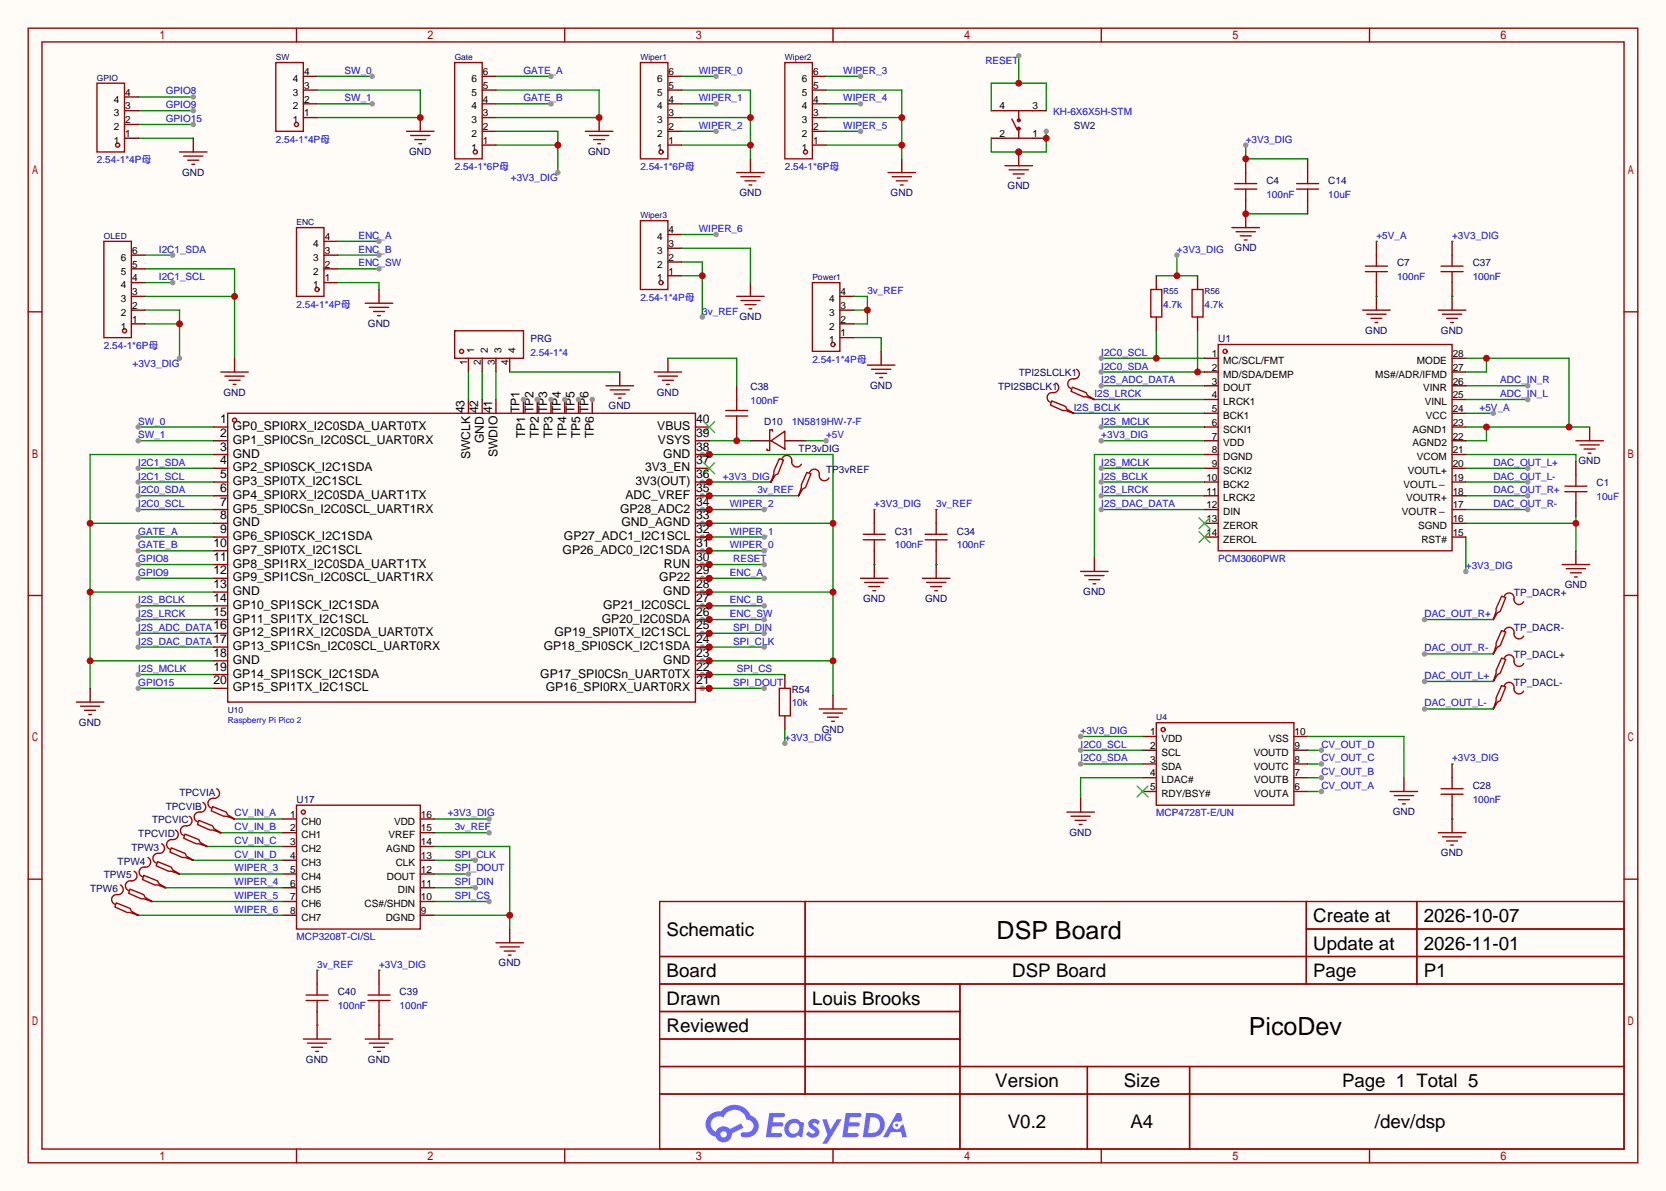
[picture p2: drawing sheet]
<svg xmlns="http://www.w3.org/2000/svg" width="308mm" height="220mm" viewBox="0 0 308 220" stroke-linecap="round" stroke-linejoin="round" font-family="sans-serif">
<defs><g id="words">
<g font-size="4.6">
<text x="184" y="173.4">DSP Board</text>
<text x="230.6" y="191.2">PicoDev</text>
</g>
<g font-size="3.5">
<text x="123.1" y="172.8">Schematic</text>
<text x="242.5" y="170.3">Create at</text>
<text x="262.9" y="170.3">2026-10-07</text>
<text x="242.5" y="175.4">Update at</text>
<text x="262.9" y="175.4">2026-11-01</text>
<text x="123.1" y="180.5">Board</text>
<text x="123.1" y="185.5">Drawn</text>
<text x="149.9" y="185.5">Louis Brooks</text>
<text x="186.9" y="180.5">DSP Board</text>
<text x="262.9" y="180.5">P1</text>
<text x="123.1" y="190.6">Reviewed</text>
<text x="183.8" y="200.8">Version</text>
<text x="207.5" y="200.8">Size</text>
<text x="186.1" y="208.4">V0.2</text>
<text x="208.7" y="208.4">A4</text>
<text x="253.8" y="208.4">/dev/dsp</text>
</g>
<g font-size="3.4">
<text x="242.5" y="180.4">Page</text>
<text x="247.8" y="200.8">Page 1 Total 5</text>
</g>
<g font-size="2.2">
<text x="85.8" y="76.3" transform="rotate(-90 85.8 76.3)">43</text>
<text x="88.3" y="76.3" transform="rotate(-90 88.3 76.3)">42</text>
<text x="90.9" y="76.3" transform="rotate(-90 90.9 76.3)">41</text>
<text x="95.9" y="76.3" transform="rotate(-90 95.9 76.3)">TP1</text>
<text x="98.5" y="76.3" transform="rotate(-90 98.5 76.3)">TP2</text>
<text x="101" y="76.3" transform="rotate(-90 101 76.3)">TP3</text>
<text x="103.6" y="76.3" transform="rotate(-90 103.6 76.3)">TP4</text>
<text x="106.1" y="76.3" transform="rotate(-90 106.1 76.3)">TP5</text>
<text x="108.6" y="76.3" transform="rotate(-90 108.6 76.3)">TP6</text>
<text x="40.7" y="83.2">3</text>
<text x="40.7" y="80.7">2</text>
<text x="40.7" y="78.2">1</text>
<text x="43" y="82">GP1_SPI0CSn_I2C0SCL_UART0RX</text>
<text x="43" y="79.4">GP0_SPI0RX_I2C0SDA_UART0TX</text>
<text x="89.3" y="81.8" transform="rotate(-90 89.3 81.8)">GND</text>
<text x="96.9" y="81" transform="rotate(-90 96.9 81)">TP1</text>
<text x="99.5" y="81" transform="rotate(-90 99.5 81)">TP2</text>
<text x="102" y="81" transform="rotate(-90 102 81)">TP3</text>
<text x="104.6" y="81" transform="rotate(-90 104.6 81)">TP4</text>
<text x="107.1" y="81" transform="rotate(-90 107.1 81)">TP5</text>
<text x="109.6" y="81" transform="rotate(-90 109.6 81)">TP6</text>
<text x="121.3" y="79.4">VBUS</text>
<text x="121.5" y="82">VSYS</text>
<text x="128.5" y="78.2">40</text>
<text x="128.5" y="80.7">39</text>
<text x="128.5" y="83.2">38</text>
<text x="40.7" y="88.3">5</text>
<text x="40.7" y="85.8">4</text>
<text x="43" y="89.6">GP3_SPI0TX_I2C1SCL</text>
<text x="43" y="87">GP2_SPI0SCK_I2C1SDA</text>
<text x="43" y="84.5">GND</text>
<text x="86.8" y="84.8" transform="rotate(-90 86.8 84.8)">SWCLK</text>
<text x="91.9" y="84.4" transform="rotate(-90 91.9 84.4)">SWDIO</text>
<text x="117.3" y="89.6">3V3(OUT)</text>
<text x="119.1" y="87">3V3_EN</text>
<text x="122.5" y="84.5">GND</text>
<text x="128.5" y="85.8">37</text>
<text x="128.5" y="88.3">36</text>
<text x="40.7" y="95.9">8</text>
<text x="40.7" y="93.4">7</text>
<text x="40.7" y="90.9">6</text>
<text x="43" y="94.7">GP5_SPI0CSn_I2C0SCL_UART1RX</text>
<text x="43" y="92.1">GP4_SPI0RX_I2C0SDA_UART1TX</text>
<text x="114.5" y="94.7">GP28_ADC2</text>
<text x="115.5" y="92.1">ADC_VREF</text>
<text x="128.5" y="90.9">35</text>
<text x="128.5" y="93.4">34</text>
<text x="128.5" y="95.9">33</text>
<text x="39.4" y="101">10</text>
<text x="40.7" y="98.5">9</text>
<text x="43" y="99.7">GP6_SPI0SCK_I2C1SDA</text>
<text x="43" y="97.2">GND</text>
<text x="104.1" y="99.7">GP27_ADC1_I2C1SCL</text>
<text x="114.7" y="97.2">GND_AGND</text>
<text x="128.5" y="98.5">32</text>
<text x="128.5" y="101">31</text>
<text x="39.4" y="106.1">12</text>
<text x="39.4" y="103.6">11</text>
<text x="43" y="107.4">GP9_SPI1CSn_I2C0SCL_UART1RX</text>
<text x="43" y="104.8">GP8_SPI1RX_I2C0SDA_UART1TX</text>
<text x="43" y="102.3">GP7_SPI0TX_I2C1SCL</text>
<text x="103.9" y="102.3">GP26_ADC0_I2C1SDA</text>
<text x="121.7" y="107.4">GP22</text>
<text x="122.6" y="104.8">RUN</text>
<text x="128.5" y="103.6">30</text>
<text x="128.5" y="106.1">29</text>
<text x="39.4" y="113.7">15</text>
<text x="39.4" y="111.2">14</text>
<text x="39.4" y="108.6">13</text>
<text x="43" y="112.4">GP10_SPI1SCK_I2C1SDA</text>
<text x="43" y="109.9">GND</text>
<text x="111.4" y="112.4">GP21_I2C0SCL</text>
<text x="122.5" y="109.9">GND</text>
<text x="128.5" y="108.6">28</text>
<text x="128.5" y="111.2">27</text>
<text x="128.5" y="113.7">26</text>
<text x="39.4" y="118.8">17</text>
<text x="39.4" y="116.3">16</text>
<text x="43" y="117.5">GP12_SPI1RX_I2C0SDA_UART0TX</text>
<text x="43" y="115">GP11_SPI1TX_I2C1SCL</text>
<text x="102.4" y="117.5">GP19_SPI0TX_I2C1SCL</text>
<text x="111.1" y="115">GP20_I2C0SDA</text>
<text x="128.5" y="116.3">25</text>
<text x="128.5" y="118.8">24</text>
<text x="39.4" y="123.9">19</text>
<text x="39.4" y="121.3">18</text>
<text x="43" y="125.1">GP14_SPI1SCK_I2C1SDA</text>
<text x="43" y="122.6">GND</text>
<text x="43" y="120.1">GP13_SPI1CSn_I2C0SCL_UART0RX</text>
<text x="99.8" y="125.1">GP17_SPI0CSn_UART0TX</text>
<text x="100.4" y="120.1">GP18_SPI0SCK_I2C1SDA</text>
<text x="122.5" y="122.6">GND</text>
<text x="128.5" y="121.3">23</text>
<text x="128.5" y="123.9">22</text>
<text x="39.4" y="126.4">20</text>
<text x="43" y="127.7">GP15_SPI1TX_I2C1SCL</text>
<text x="100.8" y="127.7">GP16_SPI0RX_UART0RX</text>
<text x="128.5" y="126.4">21</text>
</g>
<g font-size="1.8" fill="#00f">
<text x="181.9" y="11.9">RESET</text>
<text x="30.6" y="17.4">GPIO8</text>
<text x="63.6" y="13.6">SW_0</text>
<text x="96.6" y="13.6">GATE_A</text>
<text x="129" y="13.6">WIPER_0</text>
<text x="155.7" y="13.6">WIPER_3</text>
<text x="30.6" y="20">GPIO9</text>
<text x="30.6" y="22.5">GPIO15</text>
<text x="63.6" y="18.7">SW_1</text>
<text x="96.6" y="18.7">GATE_B</text>
<text x="129" y="18.7">WIPER_1</text>
<text x="129" y="23.8">WIPER_2</text>
<text x="155.7" y="18.7">WIPER_4</text>
<text x="155.7" y="23.8">WIPER_5</text>
<text x="194.4" y="21.3">KH-6X6X5H-STM</text>
<text x="50.9" y="26.3">2.54-1*4P母</text>
<text x="230" y="26.3">+3V3_DIG</text>
<text x="17.9" y="30.1">2.54-1*4P母</text>
<text x="83.9" y="31.4">2.54-1*6P母</text>
<text x="94.3" y="33.4">+3V3_DIG</text>
<text x="118.2" y="31.4">2.54-1*6P母</text>
<text x="144.9" y="31.4">2.54-1*6P母</text>
<text x="233.8" y="36.5">100nF</text>
<text x="245.2" y="36.5">10uF</text>
<text x="29.3" y="46.7">I2C1_SDA</text>
<text x="66.2" y="44.1">ENC_A</text>
<text x="66.2" y="46.7">ENC_B</text>
<text x="129" y="42.8">WIPER_6</text>
<text x="217.3" y="46.7">+3V3_DIG</text>
<text x="254.1" y="44.1">+5V_A</text>
<text x="268.1" y="44.1">+3V3_DIG</text>
<text x="29.3" y="51.7">I2C1_SCL</text>
<text x="66.2" y="49.2">ENC_SW</text>
<text x="257.9" y="51.7">100nF</text>
<text x="271.9" y="51.7">100nF</text>
<text x="54.7" y="56.8">2.54-1*4P母</text>
<text x="118.2" y="55.5">2.54-1*4P母</text>
<text x="129.7" y="58.1">3v_REF</text>
<text x="160.1" y="54.3">3v_REF</text>
<text x="214.8" y="56.8">4.7k</text>
<text x="222.4" y="56.8">4.7k</text>
<text x="19.2" y="64.4">2.54-1*6P母</text>
<text x="97.9" y="65.7">2.54-1*4</text>
<text x="203.3" y="65.7">I2C0_SCL</text>
<text x="24.5" y="67.7">+3V3_DIG</text>
<text x="150" y="67">2.54-1*4P母</text>
<text x="203.3" y="70.8">I2S_ADC_DATA</text>
<text x="203.3" y="68.2">I2C0_SDA</text>
<text x="277" y="70.8">ADC_IN_R</text>
<text x="138.6" y="74.6">100nF</text>
<text x="198.2" y="75.9">I2S_BCLK</text>
<text x="202.1" y="73.3">I2S_LRCK</text>
<text x="273.2" y="75.9">+5V_A</text>
<text x="277" y="73.3">ADC_IN_L</text>
<text x="25.5" y="78.4">SW_0</text>
<text x="25.5" y="80.9">SW_1</text>
<text x="146.2" y="78.4">1N5819HW-7-F</text>
<text x="152.5" y="80.9">+5V</text>
<text x="203.3" y="78.4">I2S_MCLK</text>
<text x="203.3" y="80.9">+3V3_DIG</text>
<text x="25.5" y="86">I2C1_SDA</text>
<text x="25.5" y="88.6">I2C1_SCL</text>
<text x="133.5" y="88.6">+3V3_DIG</text>
<text x="203.3" y="86">I2S_MCLK</text>
<text x="203.3" y="88.6">I2S_BCLK</text>
<text x="275.7" y="86">DAC_OUT_L+</text>
<text x="275.7" y="88.6">DAC_OUT_L-</text>
<text x="25.5" y="91.1">I2C0_SDA</text>
<text x="25.5" y="93.6">I2C0_SCL</text>
<text x="134.7" y="93.6">WIPER_2</text>
<text x="139.8" y="91.1">3v_REF</text>
<text x="161.4" y="93.6">+3V3_DIG</text>
<text x="172.8" y="93.6">3v_REF</text>
<text x="203.3" y="91.1">I2S_LRCK</text>
<text x="203.3" y="93.6">I2S_DAC_DATA</text>
<text x="275.7" y="91.1">DAC_OUT_R+</text>
<text x="275.7" y="93.6">DAC_OUT_R-</text>
<text x="294.8" y="92.4">10uF</text>
<text x="25.5" y="98.7">GATE_A</text>
<text x="25.5" y="101.3">GATE_B</text>
<text x="134.7" y="101.3">WIPER_0</text>
<text x="134.7" y="98.7">WIPER_1</text>
<text x="165.2" y="101.3">100nF</text>
<text x="176.7" y="101.3">100nF</text>
<text x="25.5" y="103.8">GPIO8</text>
<text x="25.5" y="106.3">GPIO9</text>
<text x="134.7" y="106.3">ENC_A</text>
<text x="135.4" y="103.8">RESET</text>
<text x="224.9" y="103.8">PCM3060PWR</text>
<text x="270.6" y="105.1">+3V3_DIG</text>
<text x="25.5" y="111.4">I2S_BCLK</text>
<text x="25.5" y="114">I2S_LRCK</text>
<text x="134.7" y="111.4">ENC_B</text>
<text x="134.7" y="114">ENC_SW</text>
<text x="263" y="114">DAC_OUT_R+</text>
<text x="25.5" y="116.5">I2S_ADC_DATA</text>
<text x="25.5" y="119">I2S_DAC_DATA</text>
<text x="135.4" y="119">SPI_CLK</text>
<text x="135.4" y="116.5">SPI_DIN</text>
<text x="25.5" y="124.1">I2S_MCLK</text>
<text x="136" y="124.1">SPI_CS</text>
<text x="263" y="120.3">DAC_OUT_R-</text>
<text x="263" y="125.4">DAC_OUT_L+</text>
<text x="25.5" y="126.7">GPIO15</text>
<text x="135.4" y="126.7">SPI_DOUT</text>
<text x="146.2" y="130.5">10k</text>
<text x="263" y="130.5">DAC_OUT_L-</text>
<text x="144.9" y="136.8">+3V3_DIG</text>
<text x="199.5" y="135.6">+3V3_DIG</text>
<text x="199.5" y="140.6">I2C0_SDA</text>
<text x="199.5" y="138.1">I2C0_SCL</text>
<text x="244" y="138.1">CV_OUT_D</text>
<text x="244" y="140.6">CV_OUT_C</text>
<text x="244" y="143.2">CV_OUT_B</text>
<text x="268.1" y="140.6">+3V3_DIG</text>
<text x="244" y="145.7">CV_OUT_A</text>
<text x="271.9" y="148.3">100nF</text>
<text x="43.3" y="150.8">CV_IN_A</text>
<text x="43.3" y="153.3">CV_IN_B</text>
<text x="43.3" y="155.9">CV_IN_C</text>
<text x="82.7" y="150.8">+3V3_DIG</text>
<text x="83.9" y="153.3">3v_REF</text>
<text x="213.5" y="150.8">MCP4728T-E/UN</text>
<text x="43.3" y="158.4">CV_IN_D</text>
<text x="43.3" y="161">WIPER_3</text>
<text x="83.9" y="161">SPI_DOUT</text>
<text x="83.9" y="158.4">SPI_CLK</text>
<text x="43.3" y="166">WIPER_5</text>
<text x="43.3" y="163.5">WIPER_4</text>
<text x="83.9" y="163.5">SPI_DIN</text>
<text x="83.9" y="166">SPI_CS</text>
<text x="43.3" y="168.6">WIPER_6</text>
<text x="54.7" y="173.7">MCP3208T-CI/SL</text>
<text x="58.5" y="178.7">3v_REF</text>
<text x="70" y="178.7">+3V3_DIG</text>
<text x="62.4" y="186.4">100nF</text>
<text x="73.8" y="186.4">100nF</text>
</g>
<g font-size="1.8">
<text x="23.1" y="17.7">4</text>
<text x="54" y="17.7">3</text>
<text x="54" y="15.1">4</text>
<text x="56.1" y="16.4">3</text>
<text x="56.1" y="13.9">4</text>
<text x="87.1" y="17.7">5</text>
<text x="87.1" y="15.1">6</text>
<text x="89.2" y="16.4">5</text>
<text x="89.2" y="13.9">6</text>
<text x="121.3" y="17.7">5</text>
<text x="121.3" y="15.1">6</text>
<text x="123.4" y="16.4">5</text>
<text x="123.4" y="13.9">6</text>
<text x="148" y="17.7">5</text>
<text x="148" y="15.1">6</text>
<text x="150.1" y="16.4">5</text>
<text x="150.1" y="13.9">6</text>
<text x="21" y="21.5">3</text>
<text x="21" y="18.9">4</text>
<text x="23.1" y="22.8">2</text>
<text x="23.1" y="20.2">3</text>
<text x="54" y="22.8">1</text>
<text x="54" y="20.2">2</text>
<text x="56.1" y="21.5">1</text>
<text x="56.1" y="18.9">2</text>
<text x="87.1" y="22.8">3</text>
<text x="87.1" y="20.2">4</text>
<text x="89.2" y="21.5">3</text>
<text x="89.2" y="18.9">4</text>
<text x="121.3" y="22.8">3</text>
<text x="121.3" y="20.2">4</text>
<text x="123.4" y="21.5">3</text>
<text x="123.4" y="18.9">4</text>
<text x="148" y="22.8">3</text>
<text x="148" y="20.2">4</text>
<text x="150.1" y="21.5">3</text>
<text x="150.1" y="18.9">4</text>
<text x="184.5" y="20.2">4</text>
<text x="190.6" y="20.2">3</text>
<text x="21" y="26.6">1</text>
<text x="21" y="24">2</text>
<text x="23.1" y="25.3">1</text>
<text x="87.1" y="27.8">1</text>
<text x="87.1" y="25.3">2</text>
<text x="89.2" y="26.6">1</text>
<text x="89.2" y="24">2</text>
<text x="121.3" y="27.8">1</text>
<text x="121.3" y="25.3">2</text>
<text x="123.4" y="26.6">1</text>
<text x="123.4" y="24">2</text>
<text x="148" y="27.8">1</text>
<text x="148" y="25.3">2</text>
<text x="150.1" y="26.6">1</text>
<text x="150.1" y="24">2</text>
<text x="184.5" y="25.3">2</text>
<text x="190.6" y="25.3">1</text>
<text x="24.4" y="46.9">6</text>
<text x="57.8" y="45.6">4</text>
<text x="59.9" y="46.9">3</text>
<text x="59.9" y="44.3">4</text>
<text x="121.3" y="46.9">3</text>
<text x="121.3" y="44.3">4</text>
<text x="123.4" y="45.6">3</text>
<text x="123.4" y="43.1">4</text>
<text x="22.3" y="53.2">4</text>
<text x="22.3" y="50.7">5</text>
<text x="22.3" y="48.2">6</text>
<text x="24.4" y="52">4</text>
<text x="24.4" y="49.4">5</text>
<text x="57.8" y="53.2">1</text>
<text x="57.8" y="50.7">2</text>
<text x="57.8" y="48.2">3</text>
<text x="59.9" y="52">1</text>
<text x="59.9" y="49.4">2</text>
<text x="121.3" y="52">1</text>
<text x="121.3" y="49.4">2</text>
<text x="123.4" y="50.7">1</text>
<text x="123.4" y="48.2">2</text>
<text x="22.3" y="58.3">2</text>
<text x="22.3" y="55.8">3</text>
<text x="24.4" y="59.6">1</text>
<text x="24.4" y="57">2</text>
<text x="24.4" y="54.5">3</text>
<text x="153.1" y="58.3">3</text>
<text x="153.1" y="55.8">4</text>
<text x="155.2" y="59.6">2</text>
<text x="155.2" y="57">3</text>
<text x="155.2" y="54.5">4</text>
<text x="22.3" y="60.9">1</text>
<text x="87.5" y="65.2" transform="rotate(-90 87.5 65.2)">1</text>
<text x="90.1" y="65.2" transform="rotate(-90 90.1 65.2)">2</text>
<text x="92.6" y="65.2" transform="rotate(-90 92.6 65.2)">3</text>
<text x="95.1" y="65.2" transform="rotate(-90 95.1 65.2)">4</text>
<text x="153.1" y="63.4">1</text>
<text x="153.1" y="60.9">2</text>
<text x="155.2" y="62.1">1</text>
<text x="223.8" y="65.9">1</text>
<text x="268.2" y="65.9">28</text>
<text x="86.3" y="67.3" transform="rotate(-90 86.3 67.3)">1</text>
<text x="88.8" y="67.3" transform="rotate(-90 88.8 67.3)">2</text>
<text x="91.3" y="67.3" transform="rotate(-90 91.3 67.3)">3</text>
<text x="93.9" y="67.3" transform="rotate(-90 93.9 67.3)">4</text>
<text x="223.8" y="68.5">2</text>
<text x="223.8" y="71">3</text>
<text x="225.9" y="67.2">MC/SCL/FMT</text>
<text x="225.9" y="69.7">MD/SDA/DEMP</text>
<text x="253.9" y="69.7">MS#/ADR/IFMD</text>
<text x="261.6" y="67.2">MODE</text>
<text x="268.2" y="71">26</text>
<text x="268.2" y="68.5">27</text>
<text x="223.8" y="73.6">4</text>
<text x="223.8" y="76.1">5</text>
<text x="225.9" y="72.3">DOUT</text>
<text x="225.9" y="74.8">LRCK1</text>
<text x="225.9" y="77.4">BCK1</text>
<text x="262.7" y="72.3">VINR</text>
<text x="263.1" y="74.8">VINL</text>
<text x="263.3" y="77.4">VCC</text>
<text x="268.2" y="76.1">24</text>
<text x="268.2" y="73.6">25</text>
<text x="223.8" y="78.6">6</text>
<text x="223.8" y="81.2">7</text>
<text x="223.8" y="83.7">8</text>
<text x="225.9" y="79.9">SCKI1</text>
<text x="225.9" y="82.4">VDD</text>
<text x="260.8" y="82.4">AGND2</text>
<text x="260.8" y="79.9">AGND1</text>
<text x="268.2" y="83.7">21</text>
<text x="268.2" y="81.2">22</text>
<text x="268.2" y="78.6">23</text>
<text x="222.7" y="88.8">10</text>
<text x="223.8" y="86.3">9</text>
<text x="225.9" y="85">DGND</text>
<text x="225.9" y="87.5">SCKI2</text>
<text x="259.9" y="87.5">VOUTL+</text>
<text x="261.6" y="85">VCOM</text>
<text x="268.2" y="88.8">19</text>
<text x="268.2" y="86.3">20</text>
<text x="222.7" y="91.3">11</text>
<text x="222.7" y="93.9">12</text>
<text x="225.9" y="90.1">BCK2</text>
<text x="225.9" y="92.6">LRCK2</text>
<text x="225.9" y="95.1">DIN</text>
<text x="258.8" y="95.1">VOUTR</text>
<text x="259.2" y="90.1">VOUTL</text>
<text x="259.6" y="92.6">VOUTR+</text>
<text x="268.2" y="93.9">17</text>
<text x="268.2" y="91.3">18</text>
<text x="222.7" y="96.4">13</text>
<text x="222.7" y="99">14</text>
<text x="225.9" y="97.7">ZEROR</text>
<text x="225.9" y="100.2">ZEROL</text>
<text x="261.8" y="97.7">SGND</text>
<text x="262.4" y="100.2">RST#</text>
<text x="268.2" y="99">15</text>
<text x="268.2" y="96.4">16</text>
<text x="212.3" y="135.8">1</text>
<text x="214.4" y="137.1">VDD</text>
<text x="234.3" y="137.1">VSS</text>
<text x="239" y="135.8">10</text>
<text x="212.3" y="138.3">2</text>
<text x="212.3" y="140.9">3</text>
<text x="212.3" y="143.4">4</text>
<text x="214.4" y="139.6">SCL</text>
<text x="214.4" y="142.1">SDA</text>
<text x="231.5" y="142.1">VOUTC</text>
<text x="231.5" y="139.6">VOUTD</text>
<text x="239" y="143.4">7</text>
<text x="239" y="140.9">8</text>
<text x="239" y="138.3">9</text>
<text x="212.3" y="145.9">5</text>
<text x="214.4" y="144.7">LDAC#</text>
<text x="214.4" y="147.2">RDY/BSY#</text>
<text x="231.6" y="147.2">VOUTA</text>
<text x="231.6" y="144.7">VOUTB</text>
<text x="239" y="145.9">6</text>
<text x="53.6" y="151">1</text>
<text x="53.6" y="153.6">2</text>
<text x="55.7" y="152.3">CH0</text>
<text x="55.7" y="154.8">CH1</text>
<text x="71.7" y="154.8">VREF</text>
<text x="72.8" y="152.3">VDD</text>
<text x="77.7" y="153.6">15</text>
<text x="77.7" y="151">16</text>
<text x="53.6" y="156.1">3</text>
<text x="53.6" y="158.6">4</text>
<text x="53.6" y="161.2">5</text>
<text x="55.7" y="157.4">CH2</text>
<text x="55.7" y="159.9">CH3</text>
<text x="71.3" y="157.4">AGND</text>
<text x="73.1" y="159.9">CLK</text>
<text x="77.7" y="161.2">12</text>
<text x="77.7" y="158.6">13</text>
<text x="77.7" y="156.1">14</text>
<text x="53.6" y="163.7">6</text>
<text x="53.6" y="166.3">7</text>
<text x="55.7" y="162.5">CH4</text>
<text x="55.7" y="165">CH5</text>
<text x="55.7" y="167.5">CH6</text>
<text x="67.3" y="167.5">CS#/SHDN</text>
<text x="71.4" y="162.5">DOUT</text>
<text x="73.5" y="165">DIN</text>
<text x="77.7" y="166.3">10</text>
<text x="77.7" y="163.7">11</text>
<text x="53.6" y="168.8">8</text>
<text x="55.7" y="170.1">CH7</text>
<text x="71.2" y="170.1">DGND</text>
<text x="77.7" y="168.8">9</text>
</g>
<g font-size="1.8" fill="#000080">
<text x="198.2" y="23.8">SW2</text>
<text x="75.5" y="28.6">GND</text>
<text x="108.6" y="28.6">GND</text>
<text x="33.6" y="32.4">GND</text>
<text x="186" y="35">GND</text>
<text x="233.8" y="34">C4</text>
<text x="245.2" y="34">C14</text>
<text x="136.5" y="36.2">GND</text>
<text x="164.4" y="36.2">GND</text>
<text x="227.9" y="46.4">GND</text>
<text x="257.9" y="49.2">C7</text>
<text x="271.9" y="49.2">C37</text>
<text x="136.5" y="59.1">GND</text>
<text x="67.9" y="60.4">GND</text>
<text x="97.9" y="63.2">PRG</text>
<text x="224.9" y="63.2">U1</text>
<text x="252.1" y="61.6">GND</text>
<text x="266" y="61.6">GND</text>
<text x="160.6" y="71.8">GND</text>
<text x="188.1" y="69.5">TPI2SLCLK1</text>
<text x="41.3" y="73.1">GND</text>
<text x="112.4" y="75.6">GND</text>
<text x="121.3" y="73.1">GND</text>
<text x="138.6" y="72.1">C38</text>
<text x="184.3" y="72.1">TPI2SBCLK1</text>
<text x="141.1" y="78.4">D10</text>
<text x="147.4" y="83.5">TP3vDIG</text>
<text x="152.5" y="87.3">TP3vREF</text>
<text x="291.4" y="85.8">GND</text>
<text x="294.8" y="89.8">C1</text>
<text x="165.2" y="98.7">C31</text>
<text x="176.7" y="98.7">C34</text>
<text x="159.4" y="111.2">GND</text>
<text x="170.8" y="111.2">GND</text>
<text x="200" y="109.9">GND</text>
<text x="279.5" y="110.2">TP_DACR+</text>
<text x="288.9" y="108.6">GND</text>
<text x="279.5" y="116.5">TP_DACR-</text>
<text x="279.5" y="121.6">TP_DACL+</text>
<text x="146.2" y="127.9">R54</text>
<text x="279.5" y="126.7">TP_DACL-</text>
<text x="14.6" y="134">GND</text>
<text x="151.7" y="135.3">GND</text>
<text x="30.6" y="149.5">TPCVIB</text>
<text x="33.1" y="147">TPCVIA</text>
<text x="54.7" y="148.3">U17</text>
<text x="271.9" y="145.7">C28</text>
<text x="25.5" y="154.6">TPCVID</text>
<text x="28.1" y="152.1">TPCVIC</text>
<text x="197.5" y="154.4">GND</text>
<text x="257.2" y="150.5">GND</text>
<text x="21.7" y="159.7">TPW4</text>
<text x="24.3" y="157.1">TPW3</text>
<text x="266" y="158.2">GND</text>
<text x="16.6" y="164.8">TPW6</text>
<text x="19.2" y="162.2">TPW5</text>
<text x="92.1" y="178.5">GND</text>
<text x="62.4" y="183.8">C40</text>
<text x="73.8" y="183.8">C39</text>
<text x="56.5" y="196.3">GND</text>
<text x="67.9" y="196.3">GND</text>
</g>
<g font-size="1.6" fill="#000080">
<text x="50.9" y="11.1">SW</text>
<text x="83.9" y="11.1">Gate</text>
<text x="118.2" y="11.1">Wiper1</text>
<text x="144.9" y="11.1">Wiper2</text>
<text x="17.9" y="14.9">GPIO</text>
<text x="54.7" y="41.6">ENC</text>
<text x="118.2" y="40.3">Wiper3</text>
<text x="19.2" y="44.1">OLED</text>
<text x="150" y="51.7">Power1</text>
<text x="214.8" y="54.3">R55</text>
<text x="222.4" y="54.3">R56</text>
<text x="42" y="131.7">U10</text>
<text x="213.5" y="133">U4</text>
</g>
<text font-size="1.5" fill="#00f" x="42" y="133.4">Raspberry Pi Pico 2</text>
</g></defs>
<path d="M0 0h307.6v220h-307.6z" fill="#fffcf7"/>
<g fill="none" stroke="#a10000" stroke-width=".25">
<path d="M5.2 5.2h297.2v209.6h-297.2zM7.7 7.7h292.1v204.5h-292.1zM54.7 5.2v2.5M104.3 5.2v2.5M153.8 5.2v2.5M203.3 5.2v2.5M252.9 5.2v2.5M5.2 57.6h2.5M299.8 57.6h2.6M5.2 110h2.5M299.8 110h2.6M5.2 162.4h2.5"/>
<path d="M121.8 166.5h178v45.7h-178zM121.8 176.7h178M148.7 166.5v35.6M241.2 166.5v15.2M241.2 171.6h58.6M261.6 166.5v15.2M299.8 162.4h2.6M121.8 181.7h178M121.8 186.8h55.4M121.8 197h178M121.8 191.9h55.4M177.2 181.7v30.5"/>
<path d="M200.8 197v15.2M219.6 197v15.2M54.7 212.2v2.6M104.3 212.2v2.6M121.8 202.1h178M153.8 212.2v2.6M203.3 212.2v2.6M252.9 212.2v2.6"/>
</g>
<g fill="#5487ff">
<path d="M149.5 206.9a1.3 1.3 0 0 1 1.9 .3l-.4 .6a.54 .54 0 0 0-1-.2l.2 .2a1.58 1.58 0 0 1 1 1.5 1.43 1.43 0 0 1-2.4 .2l.5-.6a.64 .64 0 0 0 .5 .5 .64 .64 0 0 0 .6-.3l-.1-.3a1.6 1.6 0 0 1-1.1-1.5z"/>
<path d="M151.8 206.7h.8l.7 2 1.2-2h.9l-2.7 4.5h-.9l1-1.6z"/>
<path d="M142 205.5h1.7a1.31 1.31 0 0 1 1.2 .2 .4 .4 0 0 1-.3 .6h-1.8l-.1 1h1.6a.4 .4 0 0 1 .3 .4 .4 .4 0 0 1-.4 .4h-1.6l-.2 1.2 .8-.1a1.23 1.23 0 0 1 1.2 .2 .39 .39 0 0 1-.4 .6h-2.6z"/>
<path d="M156.1 205.5h1.7a1.32 1.32 0 0 1 1.2 .2 .39 .39 0 0 1-.3 .6h-1.8l-.1 1h1.6a.4 .4 0 0 1 .4 .4 .4 .4 0 0 1-.5 .4h-1.6l-.2 1.1h.8a1.23 1.23 0 0 1 1.2 .2 .39 .39 0 0 1-.4 .6h-2.6z"/>
<path d="M165.5 205.6h.8l.3 1.3-.6 .3a.75 .75 0 0 0-1.1 .3 .75 .75 0 0 0 .5 1.1 .75 .75 0 0 0 .9-.7l.5-.3 .6 2.4h-.8l-.3-.9h-1.8l-.5 .9h-1z"/>
<path d="M159.9 205.6l-.6 4.4h1.4a2.27 2.27 0 0 0 2.7-2.3 2.27 2.27 0 0 0-2.7-2.1zM160.7 206.3a1.5 1.5 0 0 1 1.8 1.6 1.5 1.5 0 0 1-1.9 1.3h-.3z"/>
<path d="M145.4 207.2a1.62 1.62 0 0 0-.4 2.1 1.62 1.62 0 0 0 2 .6l.3-.2 .4 .2 .4 .1 .3-2.4-.1-.3-.5-.1a1.58 1.58 0 0 0-2.4 0zM146 207.7a.99 .99 0 0 1 1.6 .3 .99 .99 0 0 1-.9 1.4 .94 .94 0 0 1-1-.6 .94 .94 0 0 1 .3-1.1z"/>
<path d="M131 206a2.37 2.37 0 0 0 1.1 4 1.54 1.54 0 0 0 1.8 1 1.54 1.54 0 0 0 1.2-1.6l2.2-1.1-.5-.8-2.1 1a1.57 1.57 0 0 0-2.6 .5 1.5 1.5 0 0 1-.7-2.1 1.5 1.5 0 0 1 2.2-.5 2.23 2.23 0 0 1 2.3-1.4 2.23 2.23 0 0 1 2 1.8 1.16 1.16 0 0 1 1.2 1.1 1.16 1.16 0 0 1-1.1 1.2h-.7a.47 .47 0 0 0-.5 .4 .47 .47 0 0 0 .4 .5 2.23 2.23 0 0 0 2.2-.6 2.23 2.23 0 0 0 .5-2.3 2.16 2.16 0 0 0-1.3-1.1 3.2 3.2 0 0 0-5.5-.7l-1.1 .1zM133 209.5a.6 .6 0 0 1 1.2 0 .6 .6 0 0 1-1.2 0z"/>
<circle cx="165.6" cy="207.8" r=".28"/>
</g>
<g fill="none" stroke="#a10000" stroke-width=".25">
<path d="M185.5 20.4h5.1M185.5 25.5h5.1M186.8 22l1 2M188.1 20.4v1.8M188.1 23.7v1.8M83.9 61.1h12.7v5.1h-12.7zM142.6 79.6v-.2h-.5v3.8h-.5v-.3M142.4 81.4l2.5-1.8v3.3z"/>
<circle cx="188.1" cy="23.7" r=".25"/>
<circle cx="188.1" cy="22.2" r=".25"/>
<circle cx="85.2" cy="64.9" r=".38"/>
</g>
<path d="M183 20.4h2.5M183 25.5h2.5M190.6 20.4h2.6M190.6 25.5h2.6M86.5 66.2v2.5M89 66.2v2.5M91.6 66.2v2.5M94.1 66.2v2.5M138.6 81.4h3.8M144.9 81.4h3.8" fill="none" stroke="#870000" stroke-width=".25"/>
<path d="M25.5 17.9h10.2" fill="none" stroke="#008700" stroke-width=".25"/>
<circle cx="35.7" cy="17.9" r=".51" fill="#999"/>
<path d="M25.5 20.4h10.2" fill="none" stroke="#008700" stroke-width=".25"/>
<circle cx="35.7" cy="20.4" r=".51" fill="#999"/>
<path d="M25.5 23h10.2" fill="none" stroke="#008700" stroke-width=".25"/>
<circle cx="35.7" cy="23" r=".51" fill="#999"/>
<path d="M25.5 25.5h10.2M25.5 124.6h14" fill="none" stroke="#008700" stroke-width=".25"/>
<g fill="none" stroke="#870000" stroke-width=".25">
<path d="M23 17.9h2.5M56 19.2h2.5M56 16.6h2.5M56 14.1h2.5M89 19.2h2.6M89 16.6h2.6M89 14.1h2.6M123.3 19.2h2.6M123.3 16.6h2.6M123.3 14.1h2.6M150 19.2h2.5M150 16.6h2.5"/>
<path d="M150 14.1h2.5M23 25.5h2.5M23 23h2.5M23 20.4h2.5M56 21.7h2.5M77.6 21.7v2.6M89 21.7h2.6M89 26.8h2.6M89 24.3h2.6M110.6 21.7v2.6M123.3 21.7h2.6M123.3 26.8h2.6"/>
<path d="M123.3 24.3h2.6M150 21.7h2.5M150 26.8h2.5M150 24.3h2.5M230 29.3v2.6M230 37v2.5M24.3 59.8h2.5M24.3 57.3h2.5M24.3 54.7h2.5M24.3 52.2h2.5M24.3 49.7h2.5M24.3 47.1h2.5"/>
<path d="M59.8 52.2h2.6M59.8 49.7h2.6M59.8 47.1h2.6M59.8 44.6h2.6M123.3 50.9h2.6M123.3 48.4h2.6M123.3 45.8h2.6M123.3 43.3h2.6M155.1 59.8h2.5M155.1 57.3h2.5M155.1 54.7h2.5M254.1 44.6v2.5"/>
<path d="M254.1 52.2v2.5M268.1 44.6v2.5M268.1 52.2v2.5M136 71.2v2.6M136 78.9v2.5M155.1 62.4h2.5M161.4 94.1v2.5M172.8 94.1v2.5M161.4 101.7v2.6M172.8 101.7v2.6M210.9 136h2.6M210.9 138.6h2.6"/>
<path d="M238.9 136h2.5M238.9 138.6h2.5M210.9 141.1h2.6M210.9 143.6h2.6M210.9 146.2h2.6M238.9 141.1h2.5M238.9 143.6h2.5M238.9 146.2h2.5M268.1 141.1v2.5M268.1 148.7v2.6M58.5 179.2v2.5M70 179.2v2.5"/>
<path d="M58.5 186.8v2.6M70 186.8v2.6"/>
</g>
<g fill="none" stroke="#a10000" stroke-width=".25">
<path d="M17.9 15.4h5.1v12.7h-5.1zM50.9 11.6h5.1v12.7h-5.1zM83.9 11.6h5.1v17.7h-5.1zM118.2 11.6h5.1v17.7h-5.1zM144.9 11.6h5.1v17.7h-5.1zM75.1 24.3h5M75.8 25h3.6M76.6 25.8h2M77.3 26.5h.6M108.1 24.3h5.1M108.8 25h3.6M109.6 25.8h2"/>
<path d="M110.4 26.5h.5M228 34.9h4M228 33.9h4M230 31.9v2M230 34.9v2.1M19.2 44.6h5.1v17.8h-5.1zM54.7 42h5.1v12.7h-5.1zM118.2 40.8h5.1v12.7h-5.1zM150 52.2h5.1v12.7h-5.1zM252.1 50.2h4.1M252.1 49.1h4.1M254.1 47.1v2"/>
<path d="M254.1 50.2v2M266.1 50.2h4M266.1 49.1h4M268.1 47.1v2M268.1 50.2v2M134 76.8h4M134 75.8h4M136 73.8v2M136 76.8v2.1M159.4 99.7h4M159.4 98.7h4M161.4 96.6v2.1"/>
<path d="M161.4 99.7v2M170.8 99.7h4.1M170.8 98.7h4.1M172.8 96.6v2.1M172.8 99.7v2M213.5 133.5h25.4v15.2h-25.4zM266.1 146.7h4M266.1 145.7h4M268.1 143.6v2.1M268.1 146.7v2M56.5 184.8h4.1M56.5 183.8h4.1"/>
<path d="M58.5 181.7v2.1M58.5 184.8v2M67.9 184.8h4.1M67.9 183.8h4.1M70 181.7v2.1M70 184.8v2"/>
<circle cx="21.7" cy="26.8" r=".38"/>
<circle cx="54.7" cy="23" r=".38"/>
<circle cx="87.8" cy="28.1" r=".38"/>
<circle cx="122" cy="28.1" r=".38"/>
<circle cx="148.7" cy="28.1" r=".38"/>
<circle cx="58.5" cy="53.5" r=".38"/>
<circle cx="122" cy="52.2" r=".38"/>
<circle cx="23" cy="61.1" r=".38"/>
<circle cx="153.8" cy="63.6" r=".38"/>
<circle cx="214.8" cy="134.7" r=".38"/>
</g>
<path d="M209.9 145.2l2.1 2M212 145.2l-2.1 2" fill="none" stroke="#3c3" stroke-width=".25"/>
<circle cx="25.5" cy="124.6" r=".51" fill="#999"/>
<path d="M203.3 78.9h19.1" fill="none" stroke="#008700" stroke-width=".25"/>
<circle cx="203.3" cy="78.9" r=".51" fill="#999"/>
<path d="M203.3 86.5h19.1" fill="none" stroke="#008700" stroke-width=".25"/>
<circle cx="203.3" cy="86.5" r=".51" fill="#999"/>
<path d="M198.2 76.3h24.2M203.3 89h19.1" fill="none" stroke="#008700" stroke-width=".25"/>
<circle cx="203.3" cy="89" r=".51" fill="#999"/>
<path d="M202.1 73.8h20.3M203.3 91.6h19.1" fill="none" stroke="#008700" stroke-width=".25"/>
<circle cx="203.3" cy="91.6" r=".51" fill="#999"/>
<path d="M25.5 111.9h14" fill="none" stroke="#008700" stroke-width=".25"/>
<circle cx="25.5" cy="111.9" r=".51" fill="#999"/>
<path d="M25.5 114.4h14" fill="none" stroke="#008700" stroke-width=".25"/>
<circle cx="25.5" cy="114.4" r=".51" fill="#999"/>
<path d="M203.3 71.2h19.1" fill="none" stroke="#008700" stroke-width=".25"/>
<circle cx="203.3" cy="71.2" r=".51" fill="#999"/>
<path d="M25.5 117h14" fill="none" stroke="#008700" stroke-width=".25"/>
<circle cx="25.5" cy="117" r=".51" fill="#999"/>
<path d="M203.3 94.1h19.1" fill="none" stroke="#008700" stroke-width=".25"/>
<circle cx="203.3" cy="94.1" r=".51" fill="#999"/>
<path d="M25.5 119.5h14" fill="none" stroke="#008700" stroke-width=".25"/>
<circle cx="25.5" cy="119.5" r=".51" fill="#999"/>
<path d="M203.3 66.2h19.1M213.5 61.1v5.1" fill="none" stroke="#008700" stroke-width=".25"/>
<circle cx="213.5" cy="66.2" r=".63" fill="#c00"/>
<circle cx="203.3" cy="66.2" r=".51" fill="#999"/>
<path d="M203.3 68.7h19.1M221.1 61.1v7.6" fill="none" stroke="#008700" stroke-width=".25"/>
<circle cx="221.1" cy="68.7" r=".63" fill="#c00"/>
<circle cx="203.3" cy="68.7" r=".51" fill="#999"/>
<path d="M25.5 91.6h14" fill="none" stroke="#008700" stroke-width=".25"/>
<circle cx="25.5" cy="91.6" r=".51" fill="#999"/>
<path d="M25.5 94.1h14" fill="none" stroke="#008700" stroke-width=".25"/>
<circle cx="25.5" cy="94.1" r=".51" fill="#999"/>
<path d="M130.9 81.4h7.7" fill="none" stroke="#008700" stroke-width=".25"/>
<circle cx="136" cy="81.4" r=".63" fill="#c00"/>
<path d="M148.7 81.4h3.8" fill="none" stroke="#008700" stroke-width=".25"/>
<circle cx="152.5" cy="81.4" r=".51" fill="#999"/>
<path d="M203.3 81.4h19.1" fill="none" stroke="#008700" stroke-width=".25"/>
<circle cx="203.3" cy="81.4" r=".51" fill="#999"/>
<path d="M129.7 89h12.7" fill="none" stroke="#008700" stroke-width=".25"/>
<circle cx="130.9" cy="89" r=".63" fill="#c00"/>
<circle cx="129.7" cy="89" r=".51" fill="#999"/>
<path d="M129.7 91.6h17.7" fill="none" stroke="#008700" stroke-width=".25"/>
<circle cx="130.9" cy="91.6" r=".63" fill="#c00"/>
<circle cx="129.7" cy="91.6" r=".51" fill="#999"/>
<path d="M212.5 53.5h2v5h-2zM220.1 53.5h2v5h-2z" fill="none" stroke="#a10000" stroke-width=".25"/>
<path d="M213.5 50.9v2.6M213.5 58.5v2.6M221.1 50.9v2.6M221.1 58.5v2.6" fill="none" stroke="#870000" stroke-width=".25"/>
<path d="M213.5 50.9h7.6M217.3 47.1v3.8" fill="none" stroke="#008700" stroke-width=".25"/>
<circle cx="217.3" cy="50.9" r=".63" fill="#c00"/>
<circle cx="217.3" cy="47.1" r=".51" fill="#999"/>
<path d="M293.5 78.9v2.5M291 101.7v2.6" fill="none" stroke="#870000" stroke-width=".25"/>
<path d="M291 81.4h5M291.7 82.2h3.6M292.5 82.9h2M293.2 83.7h.6M288.4 104.3h5.1M289.2 105h3.5M289.9 105.8h2.1M290.7 106.6h.5" fill="none" stroke="#a10000" stroke-width=".25"/>
<path d="M270.6 78.9h22.9M270.6 66.2h19.1v12.7M274.4 66.2v2.5h-3.8M274.4 78.9v2.5h-3.8" fill="none" stroke="#008700" stroke-width=".25"/>
<g fill="#c00">
<circle cx="289.7" cy="78.9" r=".63"/>
<circle cx="274.4" cy="78.9" r=".63"/>
<circle cx="274.4" cy="66.2" r=".63"/>
</g>
<path d="M222.4 83.9h-20.3v19.1M270.6 83.9h20.4v1.3M270.6 99.2v6.3" fill="none" stroke="#008700" stroke-width=".25"/>
<path d="M202.1 103v2.5" fill="none" stroke="#870000" stroke-width=".25"/>
<path d="M199.5 105.5h5.1M200.3 106.3h3.5M201 107.1h2.1M201.8 107.8h.5" fill="none" stroke="#a10000" stroke-width=".25"/>
<circle cx="270.6" cy="105.5" r=".51" fill="#999"/>
<path d="M270.6 76.3h5.1" fill="none" stroke="#008700" stroke-width=".25"/>
<circle cx="275.7" cy="76.3" r=".51" fill="#999"/>
<path d="M270.6 96.6h20.4M291 95.4v6.3" fill="none" stroke="#008700" stroke-width=".25"/>
<circle cx="291" cy="96.6" r=".63" fill="#c00"/>
<path d="M270.6 71.2h11.5" fill="none" stroke="#008700" stroke-width=".25"/>
<circle cx="282.1" cy="71.2" r=".51" fill="#999"/>
<path d="M270.6 73.8h11.5" fill="none" stroke="#008700" stroke-width=".25"/>
<circle cx="282.1" cy="73.8" r=".51" fill="#999"/>
<path d="M270.6 91.6h11.5" fill="none" stroke="#008700" stroke-width=".25"/>
<circle cx="282.1" cy="91.6" r=".51" fill="#999"/>
<path d="M270.6 86.5h11.5" fill="none" stroke="#008700" stroke-width=".25"/>
<circle cx="282.1" cy="86.5" r=".51" fill="#999"/>
<path d="M270.6 94.1h11.5" fill="none" stroke="#008700" stroke-width=".25"/>
<circle cx="282.1" cy="94.1" r=".51" fill="#999"/>
<path d="M270.6 89h11.5" fill="none" stroke="#008700" stroke-width=".25"/>
<circle cx="282.1" cy="89" r=".51" fill="#999"/>
<g fill="none" stroke="#008700" stroke-width=".25">
<path d="M254.1 44.6h.1M254.1 54.7h.1M268.1 44.6h.1M268.1 54.7h.1M161.4 94.1h.1M172.8 94.1h.1M161.4 104.3h.1M172.8 104.3h.1M199.5 141.1h11.4M268.1 141.1h.1M268.1 151.3h.1M58.5 179.2h.1"/>
<path d="M70 179.2h.1M58.5 189.4h.1M70 189.4h.1"/>
</g>
<g fill="none" stroke="#870000" stroke-width=".25">
<path d="M230 39.5v2.5M254.1 54.7v2.6M268.1 54.7v2.6M123.3 66.2v2.5M161.4 104.3v2.5M172.8 104.3v2.5M144.9 124.6v2.5M144.9 132.2v2.5M259.2 143.6v2.6M268.1 151.3v2.5M94.1 171.6v2.5M58.5 189.4v2.5"/>
<path d="M70 189.4v2.5"/>
</g>
<g fill="none" stroke="#a10000" stroke-width=".25">
<path d="M227.5 42h5M228.2 42.8h3.6M229 43.6h2M229.7 44.3h.6M251.6 57.3h5.1M252.3 58h3.6M253.1 58.8h2M253.9 59.6h.5M265.6 57.3h5M266.3 58h3.6M267.1 58.8h2M267.8 59.6h.6"/>
<path d="M120.8 68.7h5.1M121.5 69.5h3.6M122.3 70.2h2M123.1 71h.5M158.9 106.8h5.1M159.6 107.6h3.6M160.4 108.3h2M161.2 109.1h.5M170.3 106.8h5.1M171.1 107.6h3.5M171.8 108.3h2.1M172.6 109.1h.5"/>
<path d="M143.9 127.1h2v5.1h-2zM256.7 146.2h5M257.4 146.9h3.6M258.2 147.7h2M259 148.5h.5M265.6 153.8h5M266.3 154.6h3.6M267.1 155.3h2M267.8 156.1h.6M91.6 174.1h5M92.3 174.9h3.6M93.1 175.6h2"/>
<path d="M93.9 176.4h.5M56 191.9h5.1M56.8 192.7h3.5M57.5 193.4h2.1M58.3 194.2h.5M67.4 191.9h5.1M68.2 192.7h3.6M69 193.4h2M69.7 194.2h.5"/>
</g>
<circle cx="199.5" cy="141.1" r=".51" fill="#999"/>
<path d="M199.5 138.6h11.4" fill="none" stroke="#008700" stroke-width=".25"/>
<circle cx="199.5" cy="138.6" r=".51" fill="#999"/>
<path d="M199.5 136h11.4" fill="none" stroke="#008700" stroke-width=".25"/>
<circle cx="199.5" cy="136" r=".51" fill="#999"/>
<path d="M241.4 136h17.8v7.6M241.4 138.6h2.6M210.9 143.6h-11.4v3.8" fill="none" stroke="#008700" stroke-width=".25"/>
<path d="M199.5 147.4v2.6" fill="none" stroke="#870000" stroke-width=".25"/>
<path d="M197 150h5.1M197.7 150.7h3.6M198.5 151.5h2M199.3 152.3h.5" fill="none" stroke="#a10000" stroke-width=".25"/>
<circle cx="244" cy="138.6" r=".51" fill="#999"/>
<path d="M241.4 146.2h2.6" fill="none" stroke="#008700" stroke-width=".25"/>
<circle cx="244" cy="146.2" r=".51" fill="#999"/>
<path d="M241.4 141.1h2.6" fill="none" stroke="#008700" stroke-width=".25"/>
<circle cx="244" cy="141.1" r=".51" fill="#999"/>
<path d="M241.4 143.6h2.6" fill="none" stroke="#008700" stroke-width=".25"/>
<circle cx="244" cy="143.6" r=".51" fill="#999"/>
<path d="M129.7 101.7h11.4M35.7 158.9h16.5M38.2 156.3h14M40.8 153.8h11.4M43.3 151.3h8.9" fill="none" stroke="#008700" stroke-width=".25"/>
<circle cx="130.9" cy="101.7" r=".63" fill="#c00"/>
<g fill="#999">
<circle cx="141.1" cy="101.7" r=".51"/>
<circle cx="129.7" cy="101.7" r=".51"/>
</g>
<path d="M129.7 99.2h11.4" fill="none" stroke="#008700" stroke-width=".25"/>
<circle cx="130.9" cy="99.2" r=".63" fill="#c00"/>
<g fill="#999">
<circle cx="141.1" cy="99.2" r=".51"/>
<circle cx="129.7" cy="99.2" r=".51"/>
</g>
<path d="M129.7 94.1h11.4" fill="none" stroke="#008700" stroke-width=".25"/>
<circle cx="130.9" cy="94.1" r=".63" fill="#c00"/>
<g fill="#999">
<circle cx="141.1" cy="94.1" r=".51"/>
<circle cx="129.7" cy="94.1" r=".51"/>
</g>
<path d="M25.5 78.9h14" fill="none" stroke="#008700" stroke-width=".25"/>
<circle cx="25.5" cy="78.9" r=".51" fill="#999"/>
<path d="M25.5 81.4h14" fill="none" stroke="#008700" stroke-width=".25"/>
<circle cx="25.5" cy="81.4" r=".51" fill="#999"/>
<path d="M129.7 106.8h11.4" fill="none" stroke="#008700" stroke-width=".25"/>
<circle cx="130.9" cy="106.8" r=".63" fill="#c00"/>
<g fill="#999">
<circle cx="129.7" cy="106.8" r=".51"/>
<circle cx="141.1" cy="106.8" r=".51"/>
</g>
<path d="M129.7 111.9h11.4" fill="none" stroke="#008700" stroke-width=".25"/>
<circle cx="130.9" cy="111.9" r=".63" fill="#c00"/>
<g fill="#999">
<circle cx="129.7" cy="111.9" r=".51"/>
<circle cx="141.1" cy="111.9" r=".51"/>
</g>
<path d="M25.5 127.1h14" fill="none" stroke="#008700" stroke-width=".25"/>
<circle cx="25.5" cy="127.1" r=".51" fill="#999"/>
<path d="M16.6 96.6h22.9M39.5 83.9h-22.9v43.2M16.6 109.3h22.9M16.6 122h22.9" fill="none" stroke="#008700" stroke-width=".25"/>
<g fill="#c00">
<circle cx="16.6" cy="96.6" r=".63"/>
<circle cx="16.6" cy="109.3" r=".63"/>
<circle cx="16.6" cy="122" r=".63"/>
</g>
<path d="M16.6 127.1v2.6" fill="none" stroke="#870000" stroke-width=".25"/>
<path d="M14.1 129.7h5.1M14.9 130.4h3.5M15.6 131.2h2.1M16.4 132h.5" fill="none" stroke="#a10000" stroke-width=".25"/>
<path d="M129.7 83.9h24.1v44.5M129.7 96.6h24.1M129.7 109.3h24.1M129.7 122h24.1" fill="none" stroke="#008700" stroke-width=".25"/>
<g fill="#c00">
<circle cx="153.8" cy="96.6" r=".63"/>
<circle cx="130.9" cy="83.9" r=".63"/>
<circle cx="153.8" cy="109.3" r=".63"/>
<circle cx="153.8" cy="122" r=".63"/>
<circle cx="130.9" cy="122" r=".63"/>
<circle cx="130.9" cy="109.3" r=".63"/>
<circle cx="130.9" cy="96.6" r=".63"/>
</g>
<g fill="#999">
<circle cx="129.7" cy="83.9" r=".51"/>
<circle cx="129.7" cy="122" r=".51"/>
<circle cx="129.7" cy="109.3" r=".51"/>
<circle cx="129.7" cy="96.6" r=".51"/>
</g>
<path d="M153.8 128.4v2.5" fill="none" stroke="#870000" stroke-width=".25"/>
<path d="M151.3 130.9h5M152 131.7h3.6M152.8 132.5h2M153.5 133.2h.6" fill="none" stroke="#a10000" stroke-width=".25"/>
<path d="M129.7 104.3h11.4" fill="none" stroke="#008700" stroke-width=".25"/>
<circle cx="130.9" cy="104.3" r=".63" fill="#c00"/>
<g fill="#999">
<circle cx="129.7" cy="104.3" r=".51"/>
<circle cx="141.1" cy="104.3" r=".51"/>
</g>
<path d="M188.1 10.3v5.1M183 20.4v-5h10.2v5" fill="none" stroke="#008700" stroke-width=".25"/>
<circle cx="188.1" cy="15.4" r=".63" fill="#c00"/>
<circle cx="188.1" cy="10.3" r=".51" fill="#999"/>
<path d="M193.2 24.3v3.8h-10.2v-2.6" fill="none" stroke="#008700" stroke-width=".25"/>
<g fill="#c00">
<circle cx="193.2" cy="25.5" r=".63"/>
<circle cx="188.1" cy="28.1" r=".63"/>
</g>
<circle cx="193.2" cy="24.3" r=".51" fill="#999"/>
<path d="M188.1 28.1v2.5" fill="none" stroke="#870000" stroke-width=".25"/>
<circle cx="188.1" cy="28.1" r=".63" fill="#c00"/>
<path d="M185.5 30.6h5.1M186.3 31.4h3.6M187.1 32.1h2M187.8 32.9h.5M67.4 56h5.1M68.2 56.8h3.6M69 57.5h2M69.7 58.3h.5" fill="none" stroke="#a10000" stroke-width=".25"/>
<path d="M70 53.5v2.5" fill="none" stroke="#870000" stroke-width=".25"/>
<path d="M25.5 99.2h14" fill="none" stroke="#008700" stroke-width=".25"/>
<circle cx="25.5" cy="99.2" r=".51" fill="#999"/>
<path d="M25.5 101.7h14" fill="none" stroke="#008700" stroke-width=".25"/>
<circle cx="25.5" cy="101.7" r=".51" fill="#999"/>
<path d="M25.5 104.3h14" fill="none" stroke="#008700" stroke-width=".25"/>
<circle cx="25.5" cy="104.3" r=".51" fill="#999"/>
<path d="M25.5 106.8h14" fill="none" stroke="#008700" stroke-width=".25"/>
<circle cx="25.5" cy="106.8" r=".51" fill="#999"/>
<path d="M129.7 119.5h11.4" fill="none" stroke="#008700" stroke-width=".25"/>
<circle cx="130.9" cy="119.5" r=".63" fill="#c00"/>
<g fill="#999">
<circle cx="129.7" cy="119.5" r=".51"/>
<circle cx="141.1" cy="119.5" r=".51"/>
</g>
<path d="M129.7 117h11.4" fill="none" stroke="#008700" stroke-width=".25"/>
<circle cx="130.9" cy="117" r=".63" fill="#c00"/>
<g fill="#999">
<circle cx="129.7" cy="117" r=".51"/>
<circle cx="141.1" cy="117" r=".51"/>
</g>
<path d="M129.7 124.6h15.2" fill="none" stroke="#008700" stroke-width=".25"/>
<circle cx="130.9" cy="124.6" r=".63" fill="#c00"/>
<circle cx="129.7" cy="124.6" r=".51" fill="#999"/>
<path d="M129.7 127.1h11.4" fill="none" stroke="#008700" stroke-width=".25"/>
<circle cx="130.9" cy="127.1" r=".63" fill="#c00"/>
<g fill="#999">
<circle cx="129.7" cy="127.1" r=".51"/>
<circle cx="141.1" cy="127.1" r=".51"/>
</g>
<path d="M80.1 164h7.7" fill="none" stroke="#008700" stroke-width=".25"/>
<circle cx="87.8" cy="164" r=".51" fill="#999"/>
<path d="M80.1 161.4h6.4" fill="none" stroke="#008700" stroke-width=".25"/>
<circle cx="86.5" cy="161.4" r=".51" fill="#999"/>
<path d="M80.1 166.5h10.2" fill="none" stroke="#008700" stroke-width=".25"/>
<circle cx="90.3" cy="166.5" r=".51" fill="#999"/>
<path d="M80.1 158.9h7.7" fill="none" stroke="#008700" stroke-width=".25"/>
<circle cx="87.8" cy="158.9" r=".51" fill="#999"/>
<path d="M80.1 153.8h10.2" fill="none" stroke="#008700" stroke-width=".25"/>
<circle cx="90.3" cy="153.8" r=".51" fill="#999"/>
<path d="M80.1 151.3h10.2" fill="none" stroke="#008700" stroke-width=".25"/>
<circle cx="90.3" cy="151.3" r=".51" fill="#999"/>
<g fill="none" stroke="#a10000" stroke-width=".25">
<path d="M54.7 148.7h22.9v22.9h-22.9z"/>
<circle cx="56" cy="150" r=".38"/>
</g>
<g fill="none" stroke="#870000" stroke-width=".25">
<path d="M52.2 151.3h2.5M52.2 153.8h2.5M52.2 156.3h2.5M52.2 158.9h2.5M77.6 151.3h2.5M77.6 153.8h2.5M77.6 156.3h2.5M77.6 158.9h2.5M52.2 161.4h2.5M52.2 164h2.5M52.2 166.5h2.5M52.2 169h2.5"/>
<path d="M77.6 161.4h2.5M77.6 164h2.5M77.6 166.5h2.5M77.6 169h2.5"/>
</g>
<path d="M80.1 156.3h14v15.3M80.1 169h14" fill="none" stroke="#008700" stroke-width=".25"/>
<circle cx="94.1" cy="169" r=".63" fill="#c00"/>
<path d="M91.6 16.6h19v5.1h-19M25.5 169h26.7M28.1 166.5h24.1M33.1 161.4h19.1" fill="none" stroke="#008700" stroke-width=".25"/>
<circle cx="110.6" cy="21.7" r=".63" fill="#c00"/>
<path d="M58.5 16.6h19.1v5.1h-19.1" fill="none" stroke="#008700" stroke-width=".25"/>
<circle cx="77.6" cy="21.7" r=".63" fill="#c00"/>
<path d="M58.5 14.1h10.2" fill="none" stroke="#008700" stroke-width=".25"/>
<circle cx="68.7" cy="14.1" r=".51" fill="#999"/>
<path d="M58.5 19.2h10.2" fill="none" stroke="#008700" stroke-width=".25"/>
<circle cx="68.7" cy="19.2" r=".51" fill="#999"/>
<path d="M91.6 14.1h10.1" fill="none" stroke="#008700" stroke-width=".25"/>
<circle cx="101.7" cy="14.1" r=".51" fill="#999"/>
<path d="M91.6 19.2h10.1" fill="none" stroke="#008700" stroke-width=".25"/>
<circle cx="101.7" cy="19.2" r=".51" fill="#999"/>
<path d="M91.6 26.8h11.4M91.6 24.3h11.4v7.6" fill="none" stroke="#008700" stroke-width=".25"/>
<circle cx="103" cy="26.8" r=".63" fill="#c00"/>
<circle cx="103" cy="31.9" r=".51" fill="#999"/>
<path d="M129.7 114.4h11.4" fill="none" stroke="#008700" stroke-width=".25"/>
<circle cx="130.9" cy="114.4" r=".63" fill="#c00"/>
<g fill="#999">
<circle cx="129.7" cy="114.4" r=".51"/>
<circle cx="141.1" cy="114.4" r=".51"/>
</g>
<path d="M25.5 86.5h14" fill="none" stroke="#008700" stroke-width=".25"/>
<circle cx="25.5" cy="86.5" r=".51" fill="#999"/>
<path d="M25.5 89h14" fill="none" stroke="#008700" stroke-width=".25"/>
<circle cx="25.5" cy="89" r=".51" fill="#999"/>
<path d="M62.4 44.6h7.6" fill="none" stroke="#008700" stroke-width=".25"/>
<circle cx="70" cy="44.6" r=".51" fill="#999"/>
<path d="M35.7 25.5v2.6" fill="none" stroke="#870000" stroke-width=".25"/>
<path d="M33.1 28.1h5.1M33.9 28.8h3.6M34.7 29.6h2M35.4 30.4h.5" fill="none" stroke="#a10000" stroke-width=".25"/>
<path d="M62.4 49.7h7.6" fill="none" stroke="#008700" stroke-width=".25"/>
<circle cx="70" cy="49.7" r=".51" fill="#999"/>
<path d="M62.4 47.1h7.6" fill="none" stroke="#008700" stroke-width=".25"/>
<circle cx="70" cy="47.1" r=".51" fill="#999"/>
<path d="M26.8 47.1h5.1M62.4 52.2h7.6v1.3" fill="none" stroke="#008700" stroke-width=".25"/>
<circle cx="31.9" cy="47.1" r=".51" fill="#999"/>
<path d="M26.8 49.7h16.5v16.5M26.8 54.7h16.5" fill="none" stroke="#008700" stroke-width=".25"/>
<circle cx="43.3" cy="54.7" r=".63" fill="#c00"/>
<path d="M43.3 66.2v2.5" fill="none" stroke="#870000" stroke-width=".25"/>
<path d="M40.8 68.7h5M41.5 69.5h3.6M42.3 70.2h2M43.1 71h.5" fill="none" stroke="#a10000" stroke-width=".25"/>
<path d="M26.8 52.2h5.1" fill="none" stroke="#008700" stroke-width=".25"/>
<circle cx="31.9" cy="52.2" r=".51" fill="#999"/>
<path d="M26.8 57.3h6.3v8.9M26.8 59.8h6.3" fill="none" stroke="#008700" stroke-width=".25"/>
<circle cx="33.1" cy="59.8" r=".63" fill="#c00"/>
<circle cx="33.1" cy="66.2" r=".51" fill="#999"/>
<path d="M125.9 14.1h6.3" fill="none" stroke="#008700" stroke-width=".25"/>
<circle cx="132.2" cy="14.1" r=".51" fill="#999"/>
<path d="M125.9 19.2h6.3" fill="none" stroke="#008700" stroke-width=".25"/>
<circle cx="132.2" cy="19.2" r=".51" fill="#999"/>
<path d="M125.9 24.3h6.3" fill="none" stroke="#008700" stroke-width=".25"/>
<circle cx="132.2" cy="24.3" r=".51" fill="#999"/>
<path d="M152.5 14.1h6.4" fill="none" stroke="#008700" stroke-width=".25"/>
<circle cx="158.9" cy="14.1" r=".51" fill="#999"/>
<path d="M152.5 19.2h6.4" fill="none" stroke="#008700" stroke-width=".25"/>
<circle cx="158.9" cy="19.2" r=".51" fill="#999"/>
<path d="M152.5 24.3h6.4" fill="none" stroke="#008700" stroke-width=".25"/>
<circle cx="158.9" cy="24.3" r=".51" fill="#999"/>
<path d="M125.9 43.3h6.3" fill="none" stroke="#008700" stroke-width=".25"/>
<circle cx="132.2" cy="43.3" r=".51" fill="#999"/>
<path d="M125.9 48.4h3.8v10.1M125.9 50.9h3.8" fill="none" stroke="#008700" stroke-width=".25"/>
<circle cx="129.7" cy="50.9" r=".63" fill="#c00"/>
<circle cx="129.7" cy="58.5" r=".51" fill="#999"/>
<path d="M138.6 29.3v2.6M166.5 29.3v2.6M138.6 52.2v2.5" fill="none" stroke="#870000" stroke-width=".25"/>
<path d="M136 31.9h5.1M136.8 32.6h3.5M137.5 33.4h2.1M138.3 34.2h.5M164 31.9h5M164.7 32.6h3.6M165.5 33.4h2M166.2 34.2h.6M136 54.7h5.1M136.8 55.5h3.5M137.5 56.3h2.1M138.3 57h.5" fill="none" stroke="#a10000" stroke-width=".25"/>
<path d="M125.9 16.6h12.7v12.7M125.9 26.8h12.7M125.9 21.7h12.7M125.9 45.8h12.7v6.4" fill="none" stroke="#008700" stroke-width=".25"/>
<g fill="#c00">
<circle cx="138.6" cy="26.8" r=".63"/>
<circle cx="138.6" cy="21.7" r=".63"/>
</g>
<path d="M152.5 16.6h14v12.7M152.5 21.7h14M152.5 26.8h14" fill="none" stroke="#008700" stroke-width=".25"/>
<g fill="#c00">
<circle cx="166.5" cy="21.7" r=".63"/>
<circle cx="166.5" cy="26.8" r=".63"/>
</g>
<path d="M123.3 66.2h12.7v5" fill="none" stroke="#008700" stroke-width=".25"/>
<path d="M109.3 73.8v2.5" fill="none" stroke="#870000" stroke-width=".25"/>
<circle cx="109.3" cy="73.8" r=".51" fill="#999"/>
<path d="M106.8 73.8v2.5" fill="none" stroke="#870000" stroke-width=".25"/>
<circle cx="106.8" cy="73.8" r=".51" fill="#999"/>
<path d="M104.3 73.8v2.5" fill="none" stroke="#870000" stroke-width=".25"/>
<circle cx="104.3" cy="73.8" r=".51" fill="#999"/>
<path d="M101.7 73.8v2.5" fill="none" stroke="#870000" stroke-width=".25"/>
<circle cx="101.7" cy="73.8" r=".51" fill="#999"/>
<path d="M99.2 73.8v2.5" fill="none" stroke="#870000" stroke-width=".25"/>
<circle cx="99.2" cy="73.8" r=".51" fill="#999"/>
<path d="M96.6 73.8v2.5" fill="none" stroke="#870000" stroke-width=".25"/>
<circle cx="96.6" cy="73.8" r=".51" fill="#999"/>
<path d="M128.4 78.9h2.5M128.4 81.4h2.5M128.4 83.9h2.5" fill="none" stroke="#870000" stroke-width=".25"/>
<path d="M129.9 77.9l2.1 2M132 77.9l-2.1 2" fill="none" stroke="#3c3" stroke-width=".25"/>
<circle cx="130.9" cy="83.9" r=".63" fill="#c00"/>
<path d="M128.4 86.5h2.5M128.4 89h2.5" fill="none" stroke="#870000" stroke-width=".25"/>
<path d="M129.9 85.5l2.1 2M132 85.5l-2.1 2" fill="none" stroke="#3c3" stroke-width=".25"/>
<circle cx="130.9" cy="89" r=".63" fill="#c00"/>
<path d="M128.4 91.6h2.5" fill="none" stroke="#870000" stroke-width=".25"/>
<circle cx="130.9" cy="91.6" r=".63" fill="#c00"/>
<path d="M128.4 94.1h2.5" fill="none" stroke="#870000" stroke-width=".25"/>
<circle cx="130.9" cy="94.1" r=".63" fill="#c00"/>
<path d="M128.4 96.6h2.5" fill="none" stroke="#870000" stroke-width=".25"/>
<circle cx="130.9" cy="96.6" r=".63" fill="#c00"/>
<path d="M128.4 99.2h2.5" fill="none" stroke="#870000" stroke-width=".25"/>
<circle cx="130.9" cy="99.2" r=".63" fill="#c00"/>
<path d="M128.4 101.7h2.5" fill="none" stroke="#870000" stroke-width=".25"/>
<circle cx="130.9" cy="101.7" r=".63" fill="#c00"/>
<path d="M128.4 104.3h2.5" fill="none" stroke="#870000" stroke-width=".25"/>
<circle cx="130.9" cy="104.3" r=".63" fill="#c00"/>
<path d="M128.4 106.8h2.5" fill="none" stroke="#870000" stroke-width=".25"/>
<circle cx="130.9" cy="106.8" r=".63" fill="#c00"/>
<path d="M128.4 109.3h2.5" fill="none" stroke="#870000" stroke-width=".25"/>
<circle cx="130.9" cy="109.3" r=".63" fill="#c00"/>
<path d="M128.4 111.9h2.5" fill="none" stroke="#870000" stroke-width=".25"/>
<circle cx="130.9" cy="111.9" r=".63" fill="#c00"/>
<path d="M128.4 114.4h2.5" fill="none" stroke="#870000" stroke-width=".25"/>
<circle cx="130.9" cy="114.4" r=".63" fill="#c00"/>
<path d="M128.4 117h2.5" fill="none" stroke="#870000" stroke-width=".25"/>
<circle cx="130.9" cy="117" r=".63" fill="#c00"/>
<path d="M128.4 119.5h2.5" fill="none" stroke="#870000" stroke-width=".25"/>
<circle cx="130.9" cy="119.5" r=".63" fill="#c00"/>
<path d="M128.4 122h2.5" fill="none" stroke="#870000" stroke-width=".25"/>
<circle cx="130.9" cy="122" r=".63" fill="#c00"/>
<path d="M128.4 124.6h2.5" fill="none" stroke="#870000" stroke-width=".25"/>
<circle cx="130.9" cy="124.6" r=".63" fill="#c00"/>
<path d="M128.4 127.1h2.5" fill="none" stroke="#870000" stroke-width=".25"/>
<circle cx="130.9" cy="127.1" r=".63" fill="#c00"/>
<g fill="none" stroke="#870000" stroke-width=".25">
<path d="M39.5 78.9h2.5M86.5 73.8v2.5M89 73.8v2.5M91.6 73.8v2.5M114.4 68.7v2.5M39.5 99.2h2.5M39.5 96.6h2.5M39.5 94.1h2.5M39.5 91.6h2.5M39.5 89h2.5M39.5 86.5h2.5M39.5 83.9h2.5"/>
<path d="M39.5 81.4h2.5M291 85.2v2.6M291 92.8v2.6M39.5 119.5h2.5M39.5 117h2.5M39.5 114.4h2.5M39.5 111.9h2.5M39.5 109.3h2.5M39.5 106.8h2.5M39.5 104.3h2.5M39.5 101.7h2.5M39.5 127.1h2.5"/>
<path d="M39.5 124.6h2.5M39.5 122h2.5"/>
</g>
<g fill="none" stroke="#a10000" stroke-width=".25">
<path d="M42 76.3h86.4v53.4h-86.4zM111.9 71.2h5.1M112.6 72h3.6M113.4 72.8h2M114.2 73.5h.5M288.9 90.8h4.1M288.9 89.8h4.1M291 87.8v2M291 90.8v2"/>
<circle cx="43.3" cy="77.6" r=".38"/>
</g>
<path d="M157.6 54.7h2.5v5.1h-2.5M157.6 57.3h2.5M86.5 68.7v5.1M89 68.7v5.1M91.6 68.7v5.1M94.1 68.7h20.3" fill="none" stroke="#008700" stroke-width=".25"/>
<circle cx="160.1" cy="57.3" r=".63" fill="#c00"/>
<path d="M162.7 64.9v2.5M198 76.3h.2M201.8 73.8h.3M142.4 88.8v.2M147.4 91.3v.3M275.7 114.2v.2M275.7 120.5v.3M275.7 125.6v.3M275.7 130.7v.2" fill="none" stroke="#870000" stroke-width=".25"/>
<g fill="none" stroke="#a10000" stroke-width=".25">
<path d="M160.1 67.4h5.1M160.9 68.2h3.6M161.7 69h2M162.4 69.7h.5M194.2 74l2.5 1.1 .3 .5 1.2 .7-1.5-.5h-.5l-2.3-1zM194.9 70.7a.98 .98 0 0 1 .5 1.3 .98 .98 0 0 1-1.3 .5 .93 .93 0 0 0-.8 .8 .93 .93 0 0 0 .6 1M198 71.5l2.5 1 .3 .5 1.3 .8-1.6-.5h-.5l-2.3-1zM198.8 68.2a.98 .98 0 0 1 .4 1.3 .98 .98 0 0 1-1.3 .5 .93 .93 0 0 0-.8 .8 .93 .93 0 0 0 .6 1M143.9 84.7l.8 .3-1.1 2.5-.5 .3-.7 1.2 .5-1.5v-.5zM144.4 84.7a.93 .93 0 0 1 1.1-.6 .93 .93 0 0 1 .7 1.1 .94 .94 0 0 0 .7 1 .94 .94 0 0 0 1.1-.5M149 87.2l.7 .3-1 2.5-.5 .3-.8 1.3 .6-1.6v-.5zM149.5 87.2a.93 .93 0 0 1 1.1-.5 .93 .93 0 0 1 .7 1.1 .94 .94 0 0 0 .6 1 .94 .94 0 0 0 1.1-.5"/>
<path d="M277.2 110.1l.8 .3-1 2.5-.5 .3-.8 1.2 .5-1.5v-.5zM277.2 116.5l.8 .2-1 2.6-.5 .2-.8 1.3 .5-1.5v-.6zM277.7 110.1a.93 .93 0 0 1 1.2-.6 .93 .93 0 0 1 .6 1.1 .94 .94 0 0 0 .7 1 .94 .94 0 0 0 1.1-.5M277.7 116.5a.93 .93 0 0 1 1.2-.6 .93 .93 0 0 1 .6 1.1 .94 .94 0 0 0 .7 1 .94 .94 0 0 0 1.1-.5M277.2 121.5l.8 .3-1 2.5-.5 .3-.8 1.3 .5-1.6v-.5zM277.2 126.6l.8 .3-1 2.5-.5 .3-.8 1.2 .5-1.5v-.5zM277.7 121.5a.93 .93 0 0 1 1.2-.5 .93 .93 0 0 1 .6 1 .94 .94 0 0 0 .7 1 .94 .94 0 0 0 1.1-.4M277.7 126.6a.93 .93 0 0 1 1.2-.5 .93 .93 0 0 1 .6 1 .94 .94 0 0 0 .7 1 .94 .94 0 0 0 1.1-.5"/>
</g>
<path d="M157.6 62.4h5.1v2.5M263 114.4h12.7" fill="none" stroke="#008700" stroke-width=".25"/>
<circle cx="263" cy="114.4" r=".51" fill="#999"/>
<path d="M263 120.8h12.7" fill="none" stroke="#008700" stroke-width=".25"/>
<circle cx="263" cy="120.8" r=".51" fill="#999"/>
<path d="M263 125.9h12.7" fill="none" stroke="#008700" stroke-width=".25"/>
<circle cx="263" cy="125.9" r=".51" fill="#999"/>
<path d="M263 130.9h12.7" fill="none" stroke="#008700" stroke-width=".25"/>
<circle cx="263" cy="130.9" r=".51" fill="#999"/>
<path d="M35.4 158.9h.3M38 156.3h.2M40.5 153.8h.3M43.1 151.3h.2M25.3 169h.2M27.8 166.5h.3M30.4 164h.2M32.9 161.4h.2" fill="none" stroke="#870000" stroke-width=".25"/>
<g fill="none" stroke="#a10000" stroke-width=".25">
<path d="M27.3 158.4a.98 .98 0 0 1 .4 1.3 .98 .98 0 0 1-1.2 .4 .93 .93 0 0 0-.8 .9 .93 .93 0 0 0 .6 .9M29.1 159.1l2.5 1 .3 .6 1.2 .7-1.5-.5h-.5l-2.3-1zM29.8 155.8a.98 .98 0 0 1 .5 1.3 .98 .98 0 0 1-1.3 .5 .93 .93 0 0 0-.8 .8 .93 .93 0 0 0 .6 1M31.6 156.6l2.6 1 .2 .5 1.3 .8-1.5-.5h-.5l-2.3-1zM32.4 153.3a.98 .98 0 0 1 .4 1.3 .98 .98 0 0 1-1.3 .5 .93 .93 0 0 0-.7 .8 .93 .93 0 0 0 .6 .9M34.2 154.1l2.5 1 .3 .5 1.2 .7-1.5-.5h-.5l-2.3-1zM34.9 150.7a.98 .98 0 0 1 .5 1.3 .98 .98 0 0 1-1.3 .5 .93 .93 0 0 0-.8 .8 .93 .93 0 0 0 .6 1M36.7 151.5l2.5 1 .3 .5 1.3 .8-1.6-.5h-.5l-2.3-1zM37.5 148.2a.98 .98 0 0 1 .4 1.3 .98 .98 0 0 1-1.3 .5 .93 .93 0 0 0-.7 .8 .93 .93 0 0 0 .5 1M39.2 149l2.6 1 .2 .5 1.3 .8-1.5-.6h-.5l-2.3-1zM40 145.7a.98 .98 0 0 1 .4 1.3 .98 .98 0 0 1-1.2 .4 .93 .93 0 0 0-.8 .9 .93 .93 0 0 0 .6 .9M21.5 166.8l2.5 1 .3 .5 1.2 .7-1.5-.5h-.5l-2.3-1z"/>
<path d="M22.2 163.4a.98 .98 0 0 1 .5 1.3 .98 .98 0 0 1-1.3 .5 .93 .93 0 0 0-.8 .8 .93 .93 0 0 0 .6 1M24 164.2l2.5 1 .3 .5 1.3 .8-1.6-.5h-.5l-2.3-1zM24.8 160.9a.98 .98 0 0 1 .4 1.3 .98 .98 0 0 1-1.3 .5 .93 .93 0 0 0-.7 .8 .93 .93 0 0 0 .5 1M26.5 161.7l2.6 1 .2 .5 1.3 .8-1.5-.6h-.5l-2.3-1z"/>
</g>
<path d="M144.9 134.7v2.6M30.6 164h21.6" fill="none" stroke="#008700" stroke-width=".25"/>
<circle cx="144.9" cy="137.3" r=".51" fill="#999"/>
<g fill="none" stroke="#a10000" stroke-width=".25">
<path d="M224.9 63.6h43.2v38.1h-43.2z"/>
<circle cx="226.2" cy="64.9" r=".38"/>
</g>
<g fill="none" stroke="#870000" stroke-width=".25">
<path d="M222.4 66.2h2.5M222.4 68.7h2.5M222.4 71.2h2.5M222.4 73.8h2.5M222.4 76.3h2.5M222.4 78.9h2.5M268.1 66.2h2.5M268.1 68.7h2.5M268.1 71.2h2.5M268.1 73.8h2.5M268.1 76.3h2.5M268.1 78.9h2.5"/>
<path d="M222.4 81.4h2.5M222.4 83.9h2.5M222.4 86.5h2.5M222.4 89h2.5M222.4 91.6h2.5M222.4 94.1h2.5M222.4 96.6h2.5M222.4 99.2h2.5M268.1 81.4h2.5M268.1 83.9h2.5M268.1 86.5h2.5M268.1 89h2.5"/>
<path d="M268.1 91.6h2.5M268.1 94.1h2.5M268.1 96.6h2.5M268.1 99.2h2.5"/>
</g>
<path d="M221.4 95.6l2 2.1M221.4 98.2l2 2M223.4 95.6l-2 2.1M223.4 98.2l-2 2" fill="none" stroke="#3c3" stroke-width=".25"/>
<path d="M230 26.8v2.5h11.4" fill="none" stroke="#008700" stroke-width=".25"/>
<circle cx="230" cy="29.3" r=".63" fill="#c00"/>
<circle cx="230" cy="26.8" r=".51" fill="#999"/>
<path d="M230 39.5h11.4" fill="none" stroke="#008700" stroke-width=".25"/>
<circle cx="230" cy="39.5" r=".63" fill="#c00"/>
<path d="M239.4 33.9h4.1M239.4 34.9h4.1M241.4 31.9v2M241.4 34.9v2.1" fill="none" stroke="#a10000" stroke-width=".25"/>
<path d="M241.4 29.3v2.6M241.4 37v2.5" fill="none" stroke="#870000" stroke-width=".25"/>
<use href="#words"/>
</svg>
